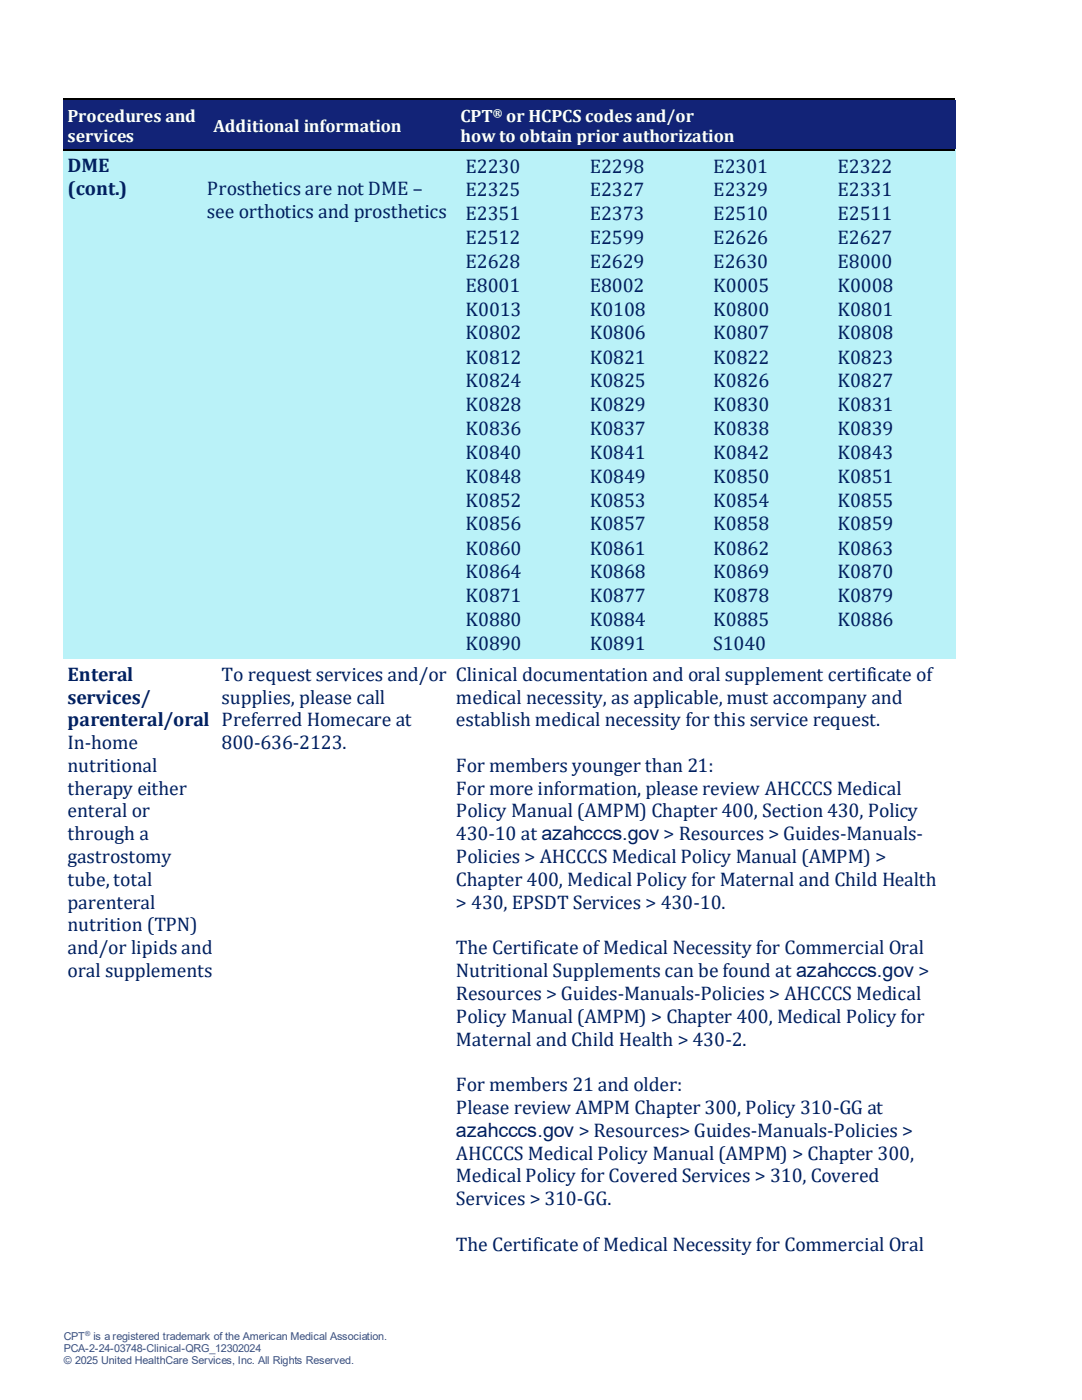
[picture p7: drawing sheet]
<svg xmlns="http://www.w3.org/2000/svg" width="216mm" height="279mm" viewBox="0 0 216 279" stroke-linecap="round" stroke-linejoin="round" font-family="sans-serif">
<defs><g id="words">
<g font-size="3.9" fill="#002060">
<text x="13.5" y="34.3">DME</text>
<text x="92.9" y="34.4">E2230</text>
<text x="117.7" y="34.6">E2298</text>
<text x="142.3" y="34.4">E2301</text>
<text x="167.1" y="34.4">E2322</text>
<text x="13.5" y="38.9">(cont.)</text>
<text x="41.3" y="38.9">Prosthetics are not DME –</text>
<text x="92.9" y="39.1">E2325</text>
<text x="117.7" y="39.1">E2327</text>
<text x="142.3" y="39.1">E2329</text>
<text x="167.1" y="39.1">E2331</text>
<text x="41.3" y="43.5">see orthotics and prosthetics</text>
<text x="92.9" y="44">E2351</text>
<text x="117.7" y="44">E2373</text>
<text x="142.3" y="44">E2510</text>
<text x="167.1" y="44">E2511</text>
<text x="92.9" y="48.7">E2512</text>
<text x="92.9" y="53.5">E2628</text>
<text x="117.7" y="48.7">E2599</text>
<text x="117.7" y="53.5">E2629</text>
<text x="142.3" y="48.7">E2626</text>
<text x="142.3" y="53.5">E2630</text>
<text x="167.1" y="48.7">E2627</text>
<text x="167.1" y="53.5">E8000</text>
<text x="92.9" y="58.2">E8001</text>
<text x="117.7" y="58.2">E8002</text>
<text x="142.3" y="58.2">K0005</text>
<text x="167.1" y="58.2">K0008</text>
<text x="92.9" y="63">K0013</text>
<text x="117.7" y="63">K0108</text>
<text x="142.3" y="63">K0800</text>
<text x="167.1" y="63">K0801</text>
<text x="92.9" y="67.7">K0802</text>
<text x="117.7" y="67.7">K0806</text>
<text x="142.3" y="67.7">K0807</text>
<text x="167.1" y="67.7">K0808</text>
<text x="92.9" y="72.6">K0812</text>
<text x="92.9" y="77.3">K0824</text>
<text x="117.7" y="72.6">K0821</text>
<text x="117.7" y="77.3">K0825</text>
<text x="142.3" y="72.6">K0822</text>
<text x="142.3" y="77.3">K0826</text>
<text x="167.1" y="72.6">K0823</text>
<text x="167.1" y="77.3">K0827</text>
<text x="92.9" y="82.1">K0828</text>
<text x="117.7" y="82.1">K0829</text>
<text x="142.3" y="82.1">K0830</text>
<text x="167.1" y="82.1">K0831</text>
<text x="92.9" y="86.8">K0836</text>
<text x="117.7" y="86.8">K0837</text>
<text x="142.3" y="86.8">K0838</text>
<text x="167.1" y="86.8">K0839</text>
<text x="92.9" y="91.6">K0840</text>
<text x="117.7" y="91.6">K0841</text>
<text x="142.3" y="91.6">K0842</text>
<text x="167.1" y="91.6">K0843</text>
<text x="92.9" y="96.3">K0848</text>
<text x="92.9" y="101.1">K0852</text>
<text x="117.7" y="96.3">K0849</text>
<text x="117.7" y="101.1">K0853</text>
<text x="142.3" y="96.3">K0850</text>
<text x="142.3" y="101.1">K0854</text>
<text x="167.1" y="96.3">K0851</text>
<text x="167.1" y="101.1">K0855</text>
<text x="92.9" y="105.8">K0856</text>
<text x="117.7" y="105.8">K0857</text>
<text x="142.3" y="105.8">K0858</text>
<text x="167.1" y="105.8">K0859</text>
<text x="92.9" y="110.7">K0860</text>
<text x="117.7" y="110.7">K0861</text>
<text x="142.3" y="110.7">K0862</text>
<text x="167.1" y="110.7">K0863</text>
<text x="92.9" y="115.4">K0864</text>
<text x="117.7" y="115.4">K0868</text>
<text x="142.3" y="115.4">K0869</text>
<text x="167.1" y="115.4">K0870</text>
<text x="92.9" y="120.2">K0871</text>
<text x="92.9" y="124.9">K0880</text>
<text x="117.7" y="120.2">K0877</text>
<text x="117.7" y="124.9">K0884</text>
<text x="142.3" y="120.2">K0878</text>
<text x="142.3" y="124.9">K0885</text>
<text x="167.1" y="120.2">K0879</text>
<text x="167.1" y="124.9">K0886</text>
<text x="92.9" y="129.7">K0890</text>
<text x="117.7" y="129.7">K0891</text>
<text x="142.3" y="129.7">S1040</text>
<text x="13.5" y="135.8">Enteral</text>
<text x="44.2" y="135.8">To request services and/or</text>
<text x="91" y="135.8">Clinical documentation and oral supplement certificate of</text>
<text x="13.5" y="140.4">services/</text>
<text x="44.2" y="140.4">supplies, please call</text>
<text x="91" y="140.4">medical necessity, as applicable, must accompany and</text>
<text x="13.5" y="145">parenteral/oral</text>
<text x="13.5" y="149.5">In-home</text>
<text x="44.2" y="145">Preferred Homecare at</text>
<text x="44.2" y="149.5">800-636-2123.</text>
<text x="91" y="145">establish medical necessity for this service request.</text>
<text x="13.5" y="154.1">nutritional</text>
<text x="91" y="154.1">For members younger than 21:</text>
<text x="13.5" y="158.6">therapy either</text>
<text x="91" y="158.6">For more information, please review AHCCCS Medical</text>
<text x="13.5" y="163.1">enteral or</text>
<text x="13.5" y="167.7">through a</text>
<text x="91" y="163.1">Policy Manual (AMPM) Chapter 400, Section 430, Policy</text>
<text x="91" y="167.7">430-10 at azahcccs.gov &gt; Resources &gt; Guides-Manuals-</text>
<text x="13.5" y="172.3">gastrostomy</text>
<text x="91" y="172.3">Policies &gt; AHCCCS Medical Policy Manual (AMPM) &gt;</text>
<text x="13.5" y="176.9">tube, total</text>
<text x="91" y="176.9">Chapter 400, Medical Policy for Maternal and Child Health</text>
<text x="13.5" y="181.4">parenteral</text>
<text x="13.5" y="185.9">nutrition (TPN)</text>
<text x="91" y="181.4">&gt; 430, EPSDT Services &gt; 430-10.</text>
<text x="13.5" y="190.5">and/or lipids and</text>
<text x="91" y="190.5">The Certificate ofMedical Necessity for Commercial Oral</text>
<text x="13.5" y="195">oral supplements</text>
<text x="91" y="195">Nutritional Supplements can be found at azahcccs.gov &gt;</text>
<text x="91" y="199.6">Resources &gt; Guides-Manuals-Policies &gt; AHCCCS Medical</text>
<text x="91" y="204.2">Policy Manual (AMPM) &gt; Chapter 400, Medical Policy for</text>
<text x="91" y="208.8">Maternal and Child Health &gt; 430-2.</text>
<text x="91" y="217.8">For members 21 and older:</text>
<text x="91" y="222.4">Please review AMPM Chapter 300, Policy 310-GG at</text>
<text x="91" y="226.9">azahcccs.gov &gt; Resources&gt; Guides-Manuals-Policies &gt;</text>
<text x="91" y="231.5">AHCCCS Medical Policy Manual (AMPM) &gt; Chapter 300,</text>
<text x="91" y="235.9">Medical Policy for Covered Services &gt; 310, Covered</text>
<text x="91" y="240.5">Services &gt; 310-GG.</text>
<text x="91" y="249.7">The Certificate ofMedical Necessity for Commercial Oral</text>
</g>
<g font-size="3.6" fill="#fff">
<text x="13.5" y="24.3">Procedures and</text>
<text x="13.5" y="28.3">services</text>
<text x="42.6" y="26.3">Additional information</text>
<text x="91.9" y="24.3">CPT</text>
<text x="91.9" y="28.3">how to obtain prior authorization</text>
<text x="101" y="24.3">or HCPCS codes and/or</text>
</g>
<text font-size="2.3" fill="#fff" x="98.4" y="23.4">®</text>
<g font-size="2.2" fill="#44546a">
<text x="12.7" y="267.3">CPT</text>
<text x="12.7" y="269.7">PCA-2-24-03748-Clinical-QRG_12302024</text>
<text x="18.7" y="267.3">is a registered trademark of the American Medical Association.</text>
<text x="12.7" y="272.2">© 2025 United HealthCare Services, Inc. All Rights Reserved.</text>
</g>
<text font-size="1.4" fill="#44546a" x="17" y="266.6">®</text>
</g></defs>
<g fill="#122377">
<path d="M12.7 20.1h27.8v9.8h-27.8z" fill-rule="evenodd"/>
<path d="M13.5 20.8h26.3v4.2h-26.3z" fill-rule="evenodd"/>
<path d="M13.5 25h26.3v4.1h-26.3z" fill-rule="evenodd"/>
<path d="M40.5 20.1h49.7v9.8h-49.7z" fill-rule="evenodd"/>
<path d="M41.3 22.9h48.2v4.2h-48.2z" fill-rule="evenodd"/>
<path d="M90.2 20.1h100.4v9.8h-100.4z" fill-rule="evenodd"/>
<path d="M91 20.8h98.8v4.2h-98.8z" fill-rule="evenodd"/>
<path d="M91 25h98.8v4.1h-98.8z" fill-rule="evenodd"/>
</g>
<path d="M12.7 19.8h27.8" fill="none" stroke="#000" stroke-width=".25"/>
<g fill="#122377">
<path d="M12.7 19.9h27.8v.9h-27.8z" fill-rule="evenodd"/>
<path d="M40.5 19.9h.3v.9h-.3z" fill-rule="evenodd"/>
</g>
<path d="M40.5 19.7h.3v.2h-.3z" fill-rule="evenodd" fill="#000"/>
<path d="M40.8 19.8h49.4" fill="none" stroke="#000" stroke-width=".25"/>
<g fill="#122377">
<path d="M40.8 19.9h49.4v.9h-49.4z" fill-rule="evenodd"/>
<path d="M90.2 19.9h.3v.9h-.3z" fill-rule="evenodd"/>
</g>
<path d="M90.2 19.7h.3v.2h-.3z" fill-rule="evenodd" fill="#000"/>
<path d="M90.5 19.8h100.1" fill="none" stroke="#000" stroke-width=".25"/>
<g fill="#122377">
<path d="M90.5 19.9h100.1v.9h-100.1z" fill-rule="evenodd"/>
<path d="M12.7 29h27.8v.7h-27.8z" fill-rule="evenodd"/>
<path d="M40.5 29h49.7v.7h-49.7z" fill-rule="evenodd"/>
<path d="M90.2 29h100.4v.7h-100.4z" fill-rule="evenodd"/>
</g>
<g fill="#baf2f8">
<path d="M12.7 29.9h27.8v101.6h-27.8z" fill-rule="evenodd"/>
<path d="M13.5 30.6h26.3v4.6h-26.3z" fill-rule="evenodd"/>
<path d="M13.5 35.2h26.3v4.6h-26.3z" fill-rule="evenodd"/>
<path d="M13.5 39.8h26.3v4.5h-26.3z" fill-rule="evenodd"/>
<path d="M40.5 29.9h49.7v101.6h-49.7z" fill-rule="evenodd"/>
<path d="M41.3 30.6h48.2v4.6h-48.2z" fill-rule="evenodd"/>
<path d="M41.3 35.2h48.2v4.6h-48.2z" fill-rule="evenodd"/>
<path d="M41.3 39.8h48.2v4.5h-48.2z" fill-rule="evenodd"/>
<path d="M90.2 29.9h100.4v101.6h-100.4z" fill-rule="evenodd"/>
<path d="M91 30.6h24.8v4.9h-24.8z" fill-rule="evenodd"/>
<path d="M92.9 30.8h21v4.5h-21z" fill-rule="evenodd"/>
<path d="M115.8 30.6h24.6v4.9h-24.6z" fill-rule="evenodd"/>
<path d="M117.7 30.9h20.8v4.6h-20.8z" fill-rule="evenodd"/>
<path d="M140.4 30.6h24.8v4.9h-24.8z" fill-rule="evenodd"/>
<path d="M142.3 30.8h21v4.5h-21z" fill-rule="evenodd"/>
<path d="M165.2 30.6h24.6v4.9h-24.6z" fill-rule="evenodd"/>
<path d="M167.1 30.8h20.8v4.5h-20.8z" fill-rule="evenodd"/>
<path d="M91 35.5h24.8v4.6h-24.8z" fill-rule="evenodd"/>
<path d="M92.9 35.5h21v4.5h-21z" fill-rule="evenodd"/>
<path d="M115.8 35.5h24.6v4.6h-24.6z" fill-rule="evenodd"/>
<path d="M117.7 35.5h20.8v4.5h-20.8z" fill-rule="evenodd"/>
<path d="M140.4 35.5h24.8v4.6h-24.8z" fill-rule="evenodd"/>
<path d="M142.3 35.5h21v4.5h-21z" fill-rule="evenodd"/>
<path d="M165.2 35.5h24.6v4.6h-24.6z" fill-rule="evenodd"/>
<path d="M167.1 35.5h20.8v4.5h-20.8z" fill-rule="evenodd"/>
<path d="M91 40.1h24.8v4.9h-24.8z" fill-rule="evenodd"/>
<path d="M92.9 40.3h21v4.5h-21z" fill-rule="evenodd"/>
<path d="M115.8 40.1h24.6v4.9h-24.6z" fill-rule="evenodd"/>
<path d="M117.7 40.3h20.8v4.5h-20.8z" fill-rule="evenodd"/>
<path d="M140.4 40.1h24.8v4.9h-24.8z" fill-rule="evenodd"/>
<path d="M142.3 40.3h21v4.5h-21z" fill-rule="evenodd"/>
<path d="M165.2 40.1h24.6v4.9h-24.6z" fill-rule="evenodd"/>
<path d="M167.1 40.3h20.8v4.5h-20.8z" fill-rule="evenodd"/>
<path d="M91 45h24.8v4.7h-24.8z" fill-rule="evenodd"/>
<path d="M92.9 45h21v4.6h-21z" fill-rule="evenodd"/>
<path d="M115.8 45h24.6v4.7h-24.6z" fill-rule="evenodd"/>
<path d="M117.7 45h20.8v4.6h-20.8z" fill-rule="evenodd"/>
<path d="M140.4 45h24.8v4.7h-24.8z" fill-rule="evenodd"/>
<path d="M142.3 45h21v4.6h-21z" fill-rule="evenodd"/>
<path d="M165.2 45h24.6v4.7h-24.6z" fill-rule="evenodd"/>
<path d="M167.1 45h20.8v4.6h-20.8z" fill-rule="evenodd"/>
<path d="M91 49.7h24.8v4.8h-24.8z" fill-rule="evenodd"/>
<path d="M92.9 49.8h21v4.6h-21z" fill-rule="evenodd"/>
<path d="M115.8 49.7h24.6v4.8h-24.6z" fill-rule="evenodd"/>
<path d="M117.7 49.8h20.8v4.6h-20.8z" fill-rule="evenodd"/>
<path d="M140.4 49.7h24.8v4.8h-24.8z" fill-rule="evenodd"/>
<path d="M142.3 49.8h21v4.6h-21z" fill-rule="evenodd"/>
<path d="M165.2 49.7h24.6v4.8h-24.6z" fill-rule="evenodd"/>
<path d="M167.1 49.8h20.8v4.6h-20.8z" fill-rule="evenodd"/>
<path d="M91 54.5h24.8v4.7h-24.8z" fill-rule="evenodd"/>
<path d="M92.9 54.5h21v4.6h-21z" fill-rule="evenodd"/>
<path d="M115.8 54.5h24.6v4.7h-24.6z" fill-rule="evenodd"/>
<path d="M117.7 54.5h20.8v4.6h-20.8z" fill-rule="evenodd"/>
<path d="M140.4 54.5h24.8v4.7h-24.8z" fill-rule="evenodd"/>
<path d="M142.3 54.5h21v4.6h-21z" fill-rule="evenodd"/>
<path d="M165.2 54.5h24.6v4.7h-24.6z" fill-rule="evenodd"/>
<path d="M167.1 54.5h20.8v4.6h-20.8z" fill-rule="evenodd"/>
<path d="M91 59.2h24.8v4.8h-24.8z" fill-rule="evenodd"/>
<path d="M92.9 59.3h21v4.6h-21z" fill-rule="evenodd"/>
<path d="M115.8 59.2h24.6v4.8h-24.6z" fill-rule="evenodd"/>
<path d="M117.7 59.3h20.8v4.6h-20.8z" fill-rule="evenodd"/>
<path d="M140.4 59.2h24.8v4.8h-24.8z" fill-rule="evenodd"/>
<path d="M142.3 59.3h21v4.6h-21z" fill-rule="evenodd"/>
<path d="M165.2 59.2h24.6v4.8h-24.6z" fill-rule="evenodd"/>
<path d="M167.1 59.3h20.8v4.6h-20.8z" fill-rule="evenodd"/>
<path d="M91 64h24.8v4.7h-24.8z" fill-rule="evenodd"/>
<path d="M92.9 64h21v4.6h-21z" fill-rule="evenodd"/>
<path d="M115.8 64h24.6v4.7h-24.6z" fill-rule="evenodd"/>
<path d="M117.7 64h20.8v4.6h-20.8z" fill-rule="evenodd"/>
<path d="M140.4 64h24.8v4.7h-24.8z" fill-rule="evenodd"/>
<path d="M142.3 64h21v4.6h-21z" fill-rule="evenodd"/>
<path d="M165.2 64h24.6v4.7h-24.6z" fill-rule="evenodd"/>
<path d="M167.1 64h20.8v4.6h-20.8z" fill-rule="evenodd"/>
<path d="M91 68.7h24.8v4.9h-24.8z" fill-rule="evenodd"/>
<path d="M92.9 68.9h21v4.5h-21z" fill-rule="evenodd"/>
<path d="M115.8 68.7h24.6v4.9h-24.6z" fill-rule="evenodd"/>
<path d="M117.7 68.9h20.8v4.5h-20.8z" fill-rule="evenodd"/>
<path d="M140.4 68.7h24.8v4.9h-24.8z" fill-rule="evenodd"/>
<path d="M142.3 68.9h21v4.5h-21z" fill-rule="evenodd"/>
<path d="M165.2 68.7h24.6v4.9h-24.6z" fill-rule="evenodd"/>
<path d="M167.1 68.9h20.8v4.5h-20.8z" fill-rule="evenodd"/>
<path d="M91 73.6h24.8v4.7h-24.8z" fill-rule="evenodd"/>
<path d="M92.9 73.6h21v4.5h-21z" fill-rule="evenodd"/>
<path d="M115.8 73.6h24.6v4.7h-24.6z" fill-rule="evenodd"/>
<path d="M117.7 73.6h20.8v4.5h-20.8z" fill-rule="evenodd"/>
<path d="M140.4 73.6h24.8v4.7h-24.8z" fill-rule="evenodd"/>
<path d="M142.3 73.6h21v4.5h-21z" fill-rule="evenodd"/>
<path d="M165.2 73.6h24.6v4.7h-24.6z" fill-rule="evenodd"/>
<path d="M167.1 73.6h20.8v4.5h-20.8z" fill-rule="evenodd"/>
<path d="M91 78.3h24.8v4.8h-24.8z" fill-rule="evenodd"/>
<path d="M92.9 78.4h21v4.6h-21z" fill-rule="evenodd"/>
<path d="M115.8 78.3h24.6v4.8h-24.6z" fill-rule="evenodd"/>
<path d="M117.7 78.4h20.8v4.6h-20.8z" fill-rule="evenodd"/>
<path d="M140.4 78.3h24.8v4.8h-24.8z" fill-rule="evenodd"/>
<path d="M142.3 78.4h21v4.6h-21z" fill-rule="evenodd"/>
<path d="M165.2 78.3h24.6v4.8h-24.6z" fill-rule="evenodd"/>
<path d="M167.1 78.4h20.8v4.6h-20.8z" fill-rule="evenodd"/>
<path d="M91 83.1h24.8v4.7h-24.8z" fill-rule="evenodd"/>
<path d="M92.9 83.1h21v4.6h-21z" fill-rule="evenodd"/>
<path d="M115.8 83.1h24.6v4.7h-24.6z" fill-rule="evenodd"/>
<path d="M117.7 83.1h20.8v4.6h-20.8z" fill-rule="evenodd"/>
<path d="M140.4 83.1h24.8v4.7h-24.8z" fill-rule="evenodd"/>
<path d="M142.3 83.1h21v4.6h-21z" fill-rule="evenodd"/>
<path d="M165.2 83.1h24.6v4.7h-24.6z" fill-rule="evenodd"/>
<path d="M167.1 83.1h20.8v4.6h-20.8z" fill-rule="evenodd"/>
<path d="M91 87.8h24.8v4.8h-24.8z" fill-rule="evenodd"/>
<path d="M92.9 87.9h21v4.6h-21z" fill-rule="evenodd"/>
<path d="M115.8 87.8h24.6v4.8h-24.6z" fill-rule="evenodd"/>
<path d="M117.7 87.9h20.8v4.6h-20.8z" fill-rule="evenodd"/>
<path d="M140.4 87.8h24.8v4.8h-24.8z" fill-rule="evenodd"/>
<path d="M142.3 87.9h21v4.6h-21z" fill-rule="evenodd"/>
<path d="M165.2 87.8h24.6v4.8h-24.6z" fill-rule="evenodd"/>
<path d="M167.1 87.9h20.8v4.6h-20.8z" fill-rule="evenodd"/>
<path d="M91 92.6h24.8v4.7h-24.8z" fill-rule="evenodd"/>
<path d="M92.9 92.6h21v4.6h-21z" fill-rule="evenodd"/>
<path d="M115.8 92.6h24.6v4.7h-24.6z" fill-rule="evenodd"/>
<path d="M117.7 92.6h20.8v4.6h-20.8z" fill-rule="evenodd"/>
<path d="M140.4 92.6h24.8v4.7h-24.8z" fill-rule="evenodd"/>
<path d="M142.3 92.6h21v4.6h-21z" fill-rule="evenodd"/>
<path d="M165.2 92.6h24.6v4.7h-24.6z" fill-rule="evenodd"/>
<path d="M167.1 92.6h20.8v4.6h-20.8z" fill-rule="evenodd"/>
<path d="M91 97.3h24.8v4.9h-24.8z" fill-rule="evenodd"/>
<path d="M92.9 97.4h21v4.6h-21z" fill-rule="evenodd"/>
<path d="M115.8 97.3h24.6v4.9h-24.6z" fill-rule="evenodd"/>
<path d="M117.7 97.4h20.8v4.6h-20.8z" fill-rule="evenodd"/>
<path d="M140.4 97.3h24.8v4.9h-24.8z" fill-rule="evenodd"/>
<path d="M142.3 97.4h21v4.6h-21z" fill-rule="evenodd"/>
<path d="M165.2 97.3h24.6v4.9h-24.6z" fill-rule="evenodd"/>
<path d="M167.1 97.4h20.8v4.6h-20.8z" fill-rule="evenodd"/>
<path d="M91 102.2h24.8v4.7h-24.8z" fill-rule="evenodd"/>
<path d="M92.9 102.2h21v4.5h-21z" fill-rule="evenodd"/>
<path d="M115.8 102.2h24.6v4.7h-24.6z" fill-rule="evenodd"/>
<path d="M117.7 102.2h20.8v4.5h-20.8z" fill-rule="evenodd"/>
<path d="M140.4 102.2h24.8v4.7h-24.8z" fill-rule="evenodd"/>
<path d="M142.3 102.2h21v4.5h-21z" fill-rule="evenodd"/>
<path d="M165.2 102.2h24.6v4.7h-24.6z" fill-rule="evenodd"/>
<path d="M167.1 102.2h20.8v4.5h-20.8z" fill-rule="evenodd"/>
<path d="M91 106.9h24.8v4.8h-24.8z" fill-rule="evenodd"/>
<path d="M92.9 107h21v4.6h-21z" fill-rule="evenodd"/>
<path d="M115.8 106.9h24.6v4.8h-24.6z" fill-rule="evenodd"/>
<path d="M117.7 107h20.8v4.6h-20.8z" fill-rule="evenodd"/>
<path d="M140.4 106.9h24.8v4.8h-24.8z" fill-rule="evenodd"/>
<path d="M142.3 107h21v4.6h-21z" fill-rule="evenodd"/>
<path d="M165.2 106.9h24.6v4.8h-24.6z" fill-rule="evenodd"/>
<path d="M167.1 107h20.8v4.6h-20.8z" fill-rule="evenodd"/>
<path d="M91 111.7h24.8v4.7h-24.8z" fill-rule="evenodd"/>
<path d="M92.9 111.7h21v4.6h-21z" fill-rule="evenodd"/>
<path d="M115.8 111.7h24.6v4.7h-24.6z" fill-rule="evenodd"/>
<path d="M117.7 111.7h20.8v4.6h-20.8z" fill-rule="evenodd"/>
<path d="M140.4 111.7h24.8v4.7h-24.8z" fill-rule="evenodd"/>
<path d="M142.3 111.7h21v4.6h-21z" fill-rule="evenodd"/>
<path d="M165.2 111.7h24.6v4.7h-24.6z" fill-rule="evenodd"/>
<path d="M167.1 111.7h20.8v4.6h-20.8z" fill-rule="evenodd"/>
<path d="M91 116.4h24.8v4.8h-24.8z" fill-rule="evenodd"/>
<path d="M92.9 116.5h21v4.6h-21z" fill-rule="evenodd"/>
<path d="M115.8 116.4h24.6v4.8h-24.6z" fill-rule="evenodd"/>
<path d="M117.7 116.5h20.8v4.6h-20.8z" fill-rule="evenodd"/>
<path d="M140.4 116.4h24.8v4.8h-24.8z" fill-rule="evenodd"/>
<path d="M142.3 116.5h21v4.6h-21z" fill-rule="evenodd"/>
<path d="M165.2 116.4h24.6v4.8h-24.6z" fill-rule="evenodd"/>
<path d="M167.1 116.5h20.8v4.6h-20.8z" fill-rule="evenodd"/>
<path d="M91 121.2h24.8v4.7h-24.8z" fill-rule="evenodd"/>
<path d="M92.9 121.2h21v4.6h-21z" fill-rule="evenodd"/>
<path d="M115.8 121.2h24.6v4.7h-24.6z" fill-rule="evenodd"/>
<path d="M117.7 121.2h20.8v4.6h-20.8z" fill-rule="evenodd"/>
<path d="M140.4 121.2h24.8v4.7h-24.8z" fill-rule="evenodd"/>
<path d="M142.3 121.2h21v4.6h-21z" fill-rule="evenodd"/>
<path d="M165.2 121.2h24.6v4.7h-24.6z" fill-rule="evenodd"/>
<path d="M167.1 121.2h20.8v4.6h-20.8z" fill-rule="evenodd"/>
<path d="M91 125.9h24.8v4.8h-24.8z" fill-rule="evenodd"/>
<path d="M92.9 126h21v4.6h-21z" fill-rule="evenodd"/>
<path d="M115.8 125.9h24.6v4.8h-24.6z" fill-rule="evenodd"/>
<path d="M117.7 126h20.8v4.6h-20.8z" fill-rule="evenodd"/>
<path d="M140.4 125.9h24.8v4.8h-24.8z" fill-rule="evenodd"/>
<path d="M142.3 126h21v4.6h-21z" fill-rule="evenodd"/>
<path d="M165.2 125.9h24.6v4.8h-24.6z" fill-rule="evenodd"/>
</g>
<path d="M12.7 30h27.8" fill="none" stroke="#000" stroke-width=".25"/>
<g fill="#baf2f8">
<path d="M12.7 30.1h27.8v.5h-27.8z" fill-rule="evenodd"/>
<path d="M40.5 30.1h.3v.5h-.3z" fill-rule="evenodd"/>
</g>
<path d="M40.5 29.9h.3v.2h-.3z" fill-rule="evenodd" fill="#000"/>
<path d="M40.8 30h49.4" fill="none" stroke="#000" stroke-width=".25"/>
<g fill="#baf2f8">
<path d="M40.8 30.1h49.4v.5h-49.4z" fill-rule="evenodd"/>
<path d="M90.2 30.1h.3v.5h-.3z" fill-rule="evenodd"/>
</g>
<path d="M90.2 29.9h.3v.2h-.3z" fill-rule="evenodd" fill="#000"/>
<path d="M90.5 30h100.1" fill="none" stroke="#000" stroke-width=".25"/>
<g fill="#baf2f8">
<path d="M90.5 30.1h100.1v.5h-100.1z" fill-rule="evenodd"/>
<path d="M12.7 130.7h27.8v.8h-27.8z" fill-rule="evenodd"/>
<path d="M40.5 130.7h49.7v.8h-49.7z" fill-rule="evenodd"/>
<path d="M90.2 130.7h100.4v.8h-100.4z" fill-rule="evenodd"/>
</g>
<g fill="#fff">
<path d="M12.7 131.5h30.8v119.8h-30.8z" fill-rule="evenodd"/>
<path d="M13.5 132.3h29.2v4.4h-29.2z" fill-rule="evenodd"/>
<path d="M13.5 136.7h29.2v4.6h-29.2z" fill-rule="evenodd"/>
<path d="M13.5 141.3h29.2v4.6h-29.2z" fill-rule="evenodd"/>
<path d="M13.5 145.9h29.2v4.5h-29.2z" fill-rule="evenodd"/>
<path d="M13.5 150.4h29.2v4.6h-29.2z" fill-rule="evenodd"/>
<path d="M13.5 155h29.2v4.5h-29.2z" fill-rule="evenodd"/>
<path d="M13.5 159.5h29.2v4.5h-29.2z" fill-rule="evenodd"/>
<path d="M13.5 164h29.2v4.6h-29.2z" fill-rule="evenodd"/>
<path d="M13.5 168.6h29.2v4.6h-29.2z" fill-rule="evenodd"/>
<path d="M13.5 173.2h29.2v4.6h-29.2z" fill-rule="evenodd"/>
<path d="M13.5 177.8h29.2v4.5h-29.2z" fill-rule="evenodd"/>
<path d="M13.5 182.3h29.2v4.5h-29.2z" fill-rule="evenodd"/>
<path d="M13.5 186.8h29.2v4.6h-29.2z" fill-rule="evenodd"/>
<path d="M13.5 191.4h29.2v4.5h-29.2z" fill-rule="evenodd"/>
<path d="M13.5 195.9h29.2v4.6h-29.2z" fill-rule="evenodd"/>
<path d="M13.5 200.5h29.2v4.6h-29.2z" fill-rule="evenodd"/>
<path d="M13.5 205.1h29.2v4.6h-29.2z" fill-rule="evenodd"/>
<path d="M13.5 209.7h29.2v4.4h-29.2z" fill-rule="evenodd"/>
<path d="M13.5 214.1h29.2v4.6h-29.2z" fill-rule="evenodd"/>
<path d="M13.5 218.7h29.2v4.5h-29.2z" fill-rule="evenodd"/>
<path d="M13.5 223.2h29.2v4.6h-29.2z" fill-rule="evenodd"/>
<path d="M13.5 227.8h29.2v4.6h-29.2z" fill-rule="evenodd"/>
<path d="M13.5 232.4h29.2v4.4h-29.2z" fill-rule="evenodd"/>
<path d="M13.5 236.8h29.2v4.6h-29.2z" fill-rule="evenodd"/>
<path d="M13.5 241.4h29.2v4.6h-29.2z" fill-rule="evenodd"/>
<path d="M13.5 246h29.2v4.6h-29.2z" fill-rule="evenodd"/>
<path d="M43.5 131.5h46.7v119.8h-46.7z" fill-rule="evenodd"/>
<path d="M44.2 132.3h45.3v4.4h-45.3z" fill-rule="evenodd"/>
<path d="M44.2 136.7h45.3v4.6h-45.3z" fill-rule="evenodd"/>
<path d="M44.2 141.3h45.3v4.6h-45.3z" fill-rule="evenodd"/>
<path d="M44.2 145.9h45.3v4.5h-45.3z" fill-rule="evenodd"/>
<path d="M44.2 150.4h45.3v4.6h-45.3z" fill-rule="evenodd"/>
<path d="M90.2 131.5h100.4v119.8h-100.4z" fill-rule="evenodd"/>
<path d="M91 132.3h98.8v4.4h-98.8z" fill-rule="evenodd"/>
<path d="M91 136.7h98.8v4.6h-98.8z" fill-rule="evenodd"/>
<path d="M91 141.3h98.8v4.6h-98.8z" fill-rule="evenodd"/>
<path d="M91 145.9h98.8v4.5h-98.8z" fill-rule="evenodd"/>
<path d="M91 150.4h98.8v4.6h-98.8z" fill-rule="evenodd"/>
<path d="M91 155h98.8v4.5h-98.8z" fill-rule="evenodd"/>
<path d="M91 159.5h98.8v4.5h-98.8z" fill-rule="evenodd"/>
<path d="M91 164h98.8v4.6h-98.8z" fill-rule="evenodd"/>
<path d="M91 168.6h98.8v4.6h-98.8z" fill-rule="evenodd"/>
<path d="M91 173.2h98.8v4.6h-98.8z" fill-rule="evenodd"/>
<path d="M91 177.8h98.8v4.5h-98.8z" fill-rule="evenodd"/>
<path d="M91 182.3h98.8v4.5h-98.8z" fill-rule="evenodd"/>
<path d="M91 186.8h98.8v4.6h-98.8z" fill-rule="evenodd"/>
<path d="M91 191.4h98.8v4.5h-98.8z" fill-rule="evenodd"/>
<path d="M91 195.9h98.8v4.6h-98.8z" fill-rule="evenodd"/>
<path d="M91 200.5h98.8v4.6h-98.8z" fill-rule="evenodd"/>
<path d="M91 205.1h98.8v4.6h-98.8z" fill-rule="evenodd"/>
<path d="M91 209.7h98.8v4.4h-98.8z" fill-rule="evenodd"/>
<path d="M91 214.1h98.8v4.6h-98.8z" fill-rule="evenodd"/>
<path d="M91 218.7h98.8v4.5h-98.8z" fill-rule="evenodd"/>
<path d="M91 223.2h98.8v4.6h-98.8z" fill-rule="evenodd"/>
<path d="M91 227.8h98.8v4.6h-98.8z" fill-rule="evenodd"/>
<path d="M91 232.4h98.8v4.4h-98.8z" fill-rule="evenodd"/>
<path d="M91 236.8h98.8v4.6h-98.8z" fill-rule="evenodd"/>
<path d="M91 241.4h98.8v4.6h-98.8z" fill-rule="evenodd"/>
<path d="M91 246h98.8v4.6h-98.8z" fill-rule="evenodd"/>
<path d="M12.7 131.5h27.8v.8h-27.8z" fill-rule="evenodd"/>
<path d="M40.5 131.5h3v.8h-3z" fill-rule="evenodd"/>
<path d="M43.5 131.5h46.7v.8h-46.7z" fill-rule="evenodd"/>
<path d="M90.2 131.5h100.4v.8h-100.4z" fill-rule="evenodd"/>
<path d="M12.7 250.6h30.8v.7h-30.8z" fill-rule="evenodd"/>
<path d="M43.5 250.6h46.7v.7h-46.7z" fill-rule="evenodd"/>
<path d="M90.2 250.6h100.4v.7h-100.4z" fill-rule="evenodd"/>
</g>
<use href="#words"/>
</svg>
